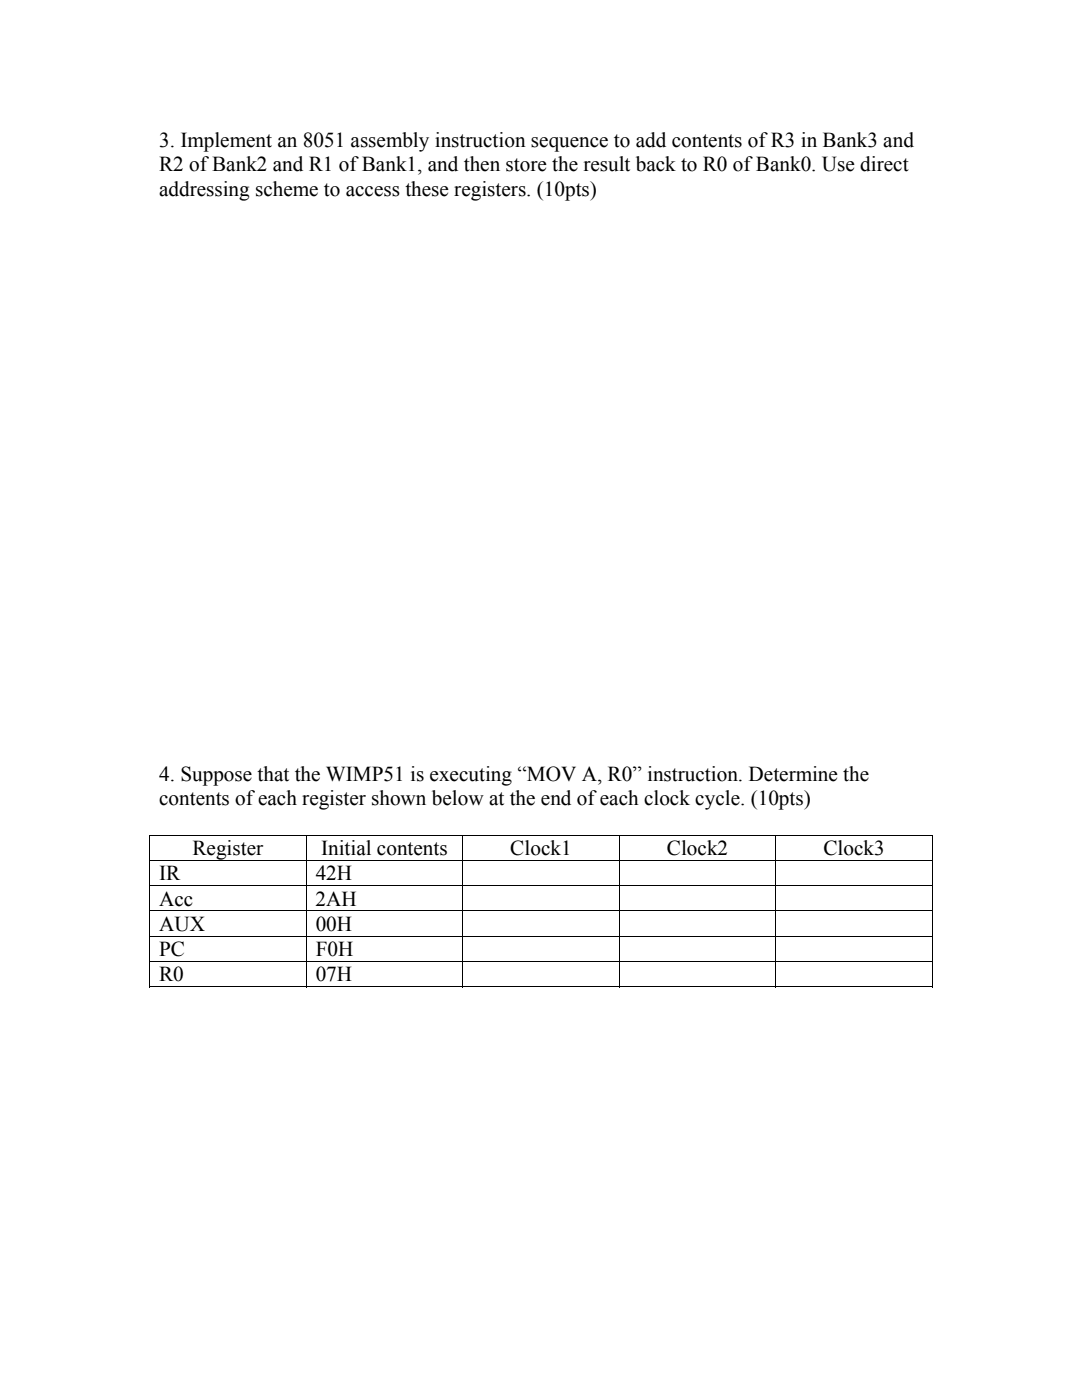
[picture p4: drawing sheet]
<svg xmlns="http://www.w3.org/2000/svg" width="216mm" height="279mm" viewBox="0 0 216 279" stroke-linecap="round" stroke-linejoin="round" font-family="sans-serif">
<defs><g id="words">
<g font-size="4.2">
<text x="31.7" y="29.3">3. Implement an 8051 assembly instruction sequence to add contents of R3 in Bank3 and</text>
<text x="31.7" y="34.2">R2 of Bank2 and R1 of Bank1, and then store the result back to R0 of Bank0. Use direct</text>
<text x="31.7" y="39">addressing scheme to access these registers. (10pts)</text>
<text x="31.7" y="155.9">4. Suppose that the WIMP51 is executing “MOV A, R0” instruction. Determine the</text>
<text x="31.7" y="160.7">contents of each register shown below at the end of each clock cycle. (10pts)</text>
<text x="38.4" y="170.6">Register</text>
<text x="64.1" y="170.6">Initial contents</text>
<text x="101.8" y="170.6">Clock1</text>
<text x="133.1" y="170.6">Clock2</text>
<text x="164.3" y="170.6">Clock3</text>
<text x="31.7" y="175.7">IR</text>
<text x="63" y="175.7">42H</text>
<text x="31.7" y="180.7">Acc</text>
<text x="31.7" y="185.8">AUX</text>
<text x="63" y="180.7">2AH</text>
<text x="63" y="185.8">00H</text>
<text x="31.7" y="190.8">PC</text>
<text x="63" y="190.8">F0H</text>
<text x="31.7" y="195.9">R0</text>
<text x="63" y="195.9">07H</text>
</g>
</g></defs>
<path d="M29.8 166.6h.1v.1h-.1zM186 166.6h.1v.1h-.1zM186 196.8h.1v.2h-.1z" fill="#000"/>
<g fill="none" stroke="#000" stroke-width=".2">
<path d="M29.8 166.6h156.3M29.8 171.7h156.3M29.8 176.7h156.3M29.8 166.7v4.9M29.8 171.8v4.9M29.8 176.8v4.9M61.1 166.7v4.9M61.1 171.8v4.9M61.1 176.8v4.9M92.3 166.7v4.9M92.3 171.8v4.9M92.3 176.8v4.9"/>
<path d="M123.6 166.7v4.9M123.6 171.8v4.9M123.6 176.8v4.9M154.8 166.7v4.9M154.8 171.8v4.9M154.8 176.8v4.9M186.1 166.7v4.9M186.1 171.8v4.9M186.1 176.8v4.9M29.8 181.8h156.3M29.8 186.8h156.3M29.8 191.9h156.3"/>
<path d="M29.8 196.9h31.2M29.8 181.9v4.9M29.8 186.9v4.9M29.8 192v5M61.1 181.9v4.9M61.1 186.9v4.9M61.1 192v5M61.2 196.9h31M92.3 181.9v4.9M92.3 186.9v4.9M92.3 192v5M92.4 196.9h31.1"/>
<path d="M123.6 181.9v4.9M123.6 186.9v4.9M123.6 192v5M123.7 196.9h31M154.8 181.9v4.9M154.8 186.9v4.9M154.8 192v5M154.9 196.9h31.1M186.1 181.9v4.9M186.1 186.9v4.9M186.1 192v5"/>
</g>
<use href="#words"/>
</svg>
